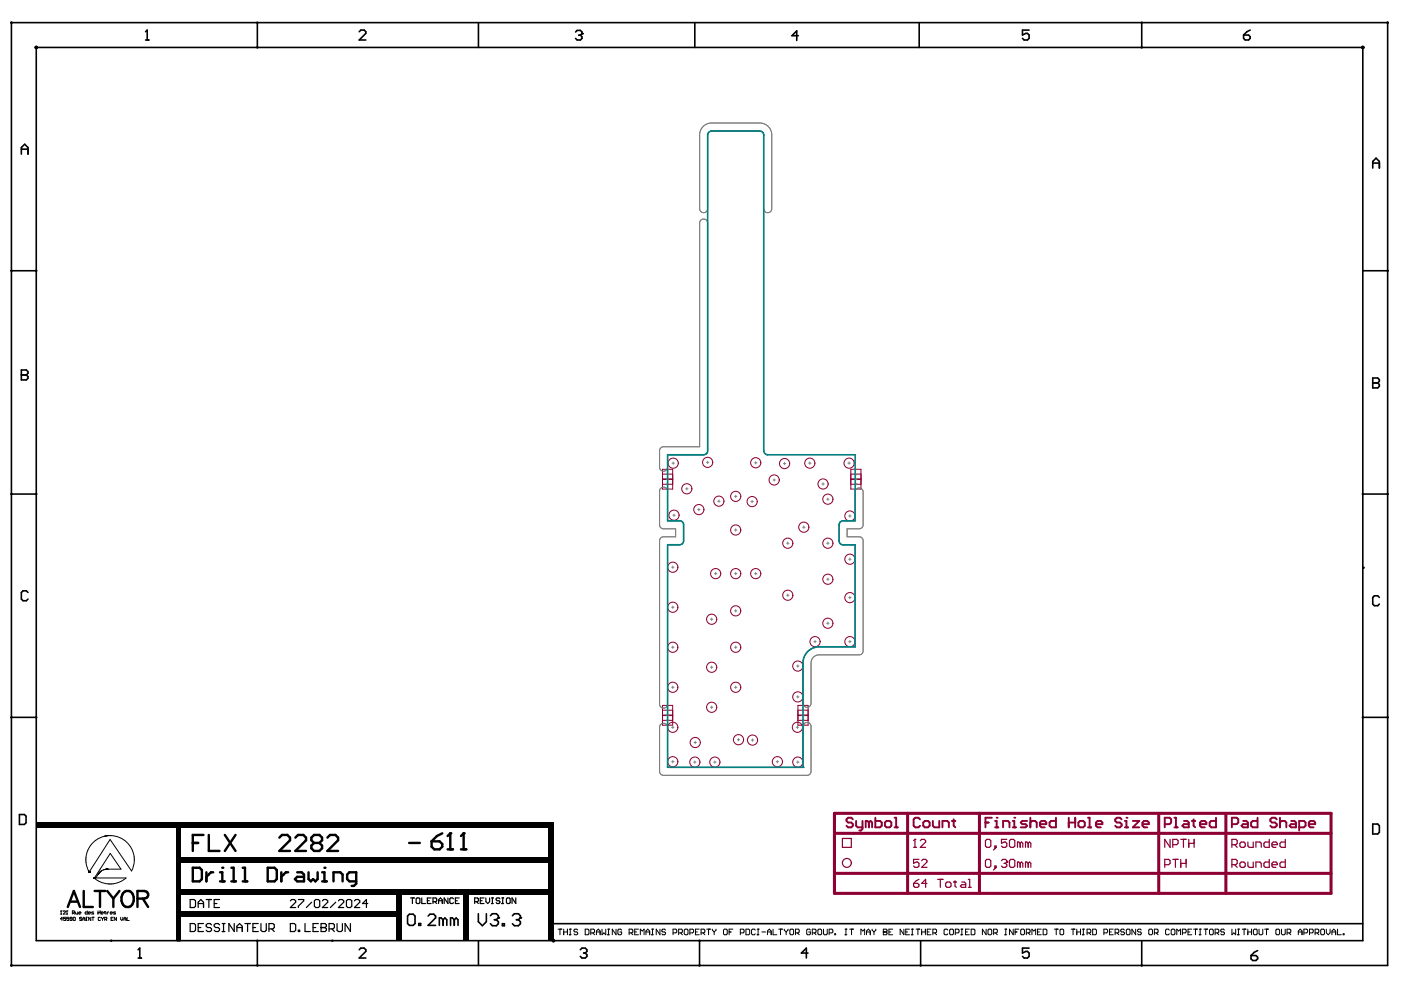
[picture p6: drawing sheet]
<svg xmlns="http://www.w3.org/2000/svg" width="297mm" height="210mm" viewBox="0 0 297 210" stroke-linecap="round" stroke-linejoin="round" font-family="sans-serif">
<path d="M148.9 27a2.51 2.51 0 0 1 2-.9h10.1a2.59 2.59 0 0 1 2.6 2.5v15.6a.85 .85 0 0 1-.8 .9 .85 .85 0 0 1-.9-.9v-15.6a.85 .85 0 0 0-.8-.8h-10.2a.85 .85 0 0 0-.9 .8v15.6a.85 .85 0 0 1-.8 .9 .85 .85 0 0 1-.9-.9v-15.8zM148.5 46.8a.86 .86 0 0 1 .9-.3 .86 .86 0 0 1 .6 .8v48.3a.81 .81 0 0 1-.8 .8h-7.7v2.7a.85 .85 0 0 1-.8 .8 .85 .85 0 0 1-.9-.8v-3.5a.81 .81 0 0 1 .9-.9h7.6v-47.6zM140 103.7a.86 .86 0 0 1 .9-.4 .86 .86 0 0 1 .6 .8v6.3h2.6a.81 .81 0 0 1 .8 .9v3.4a.81 .81 0 0 1-.8 .8h-2.6v33.8a.85 .85 0 0 1-.8 .8 .85 .85 0 0 1-.9-.8v-34.6a.81 .81 0 0 1 .9-.9h2.5v-1.7h-2.5a.81 .81 0 0 1-.9-.8v-7.3zM181.4 103.8a.86 .86 0 0 1 1-.3 .86 .86 0 0 1 .6 .8v7a.81 .81 0 0 1-.9 .8h-2.5v1.7h2.5a.81 .81 0 0 1 .9 .9v23.3a.81 .81 0 0 1-.9 .8h-8.4a1.7 1.7 0 0 0-1.7 1.7v8.6a.85 .85 0 0 1-.9 .9 .85 .85 0 0 1-.8-.9v-8.6a3.4 3.4 0 0 1 3.4-3.4h7.6v-21.6h-2.5a.85 .85 0 0 1-.9-.8v-3.4a.81 .81 0 0 1 .9-.9h2.5v-6.3zM140 153.7a.86 .86 0 0 1 .9-.3 .86 .86 0 0 1 .6 .8v8.5h28.8v-8.7a.85 .85 0 0 1 .8-.8 .85 .85 0 0 1 .9 .8v9.5a.81 .81 0 0 1-.9 .9h-30.4a.81 .81 0 0 1-.9-.9v-9.5z" fill="none" stroke="#808080" stroke-width=".21"/>
<g fill="none" stroke="#8d0034" stroke-width=".22">
<path d="M140.5 99.5h2.1v4.2h-2.1zM180.4 99.5h2.1v4.2h-2.1zM140.5 101.7h2.1M140.5 101.5h2.1M140.5 100.5h2.1M140.5 102.7h2.1M180.4 101.7h2.1M180.4 101.5h2.1M180.4 100.5h2.1M180.4 102.7h2.1M140.5 149.6h2.1v4.2h-2.1zM140.5 152.7h2.1"/>
<path d="M140.5 151.6h2.1M140.5 150.6h2.1M140.5 151.7h2.1M169.2 149.6h2.1v4.2h-2.1zM169.2 152.7h2.1M169.2 151.6h2.1M169.2 150.6h2.1M169.2 151.7h2.1"/>
</g>
<path d="M178.6 177.8h1.9v1.9h-1.9z" fill="none" stroke="#8d0034" stroke-width=".26"/>
<path d="M176.9 172.4h105.3v17h-105.3zM176.9 176.7h105.3M192.4 172.4v17M207.7 172.4v17M245.7 172.4v17M259.9 172.4v17M176.9 185.2h105.3" fill="none" stroke="#8d0034" stroke-width=".65"/>
<path d="M208.9 174.4h.7M210.3 173.4h-1.4v2M211 175.4h.7M211 174.1h.3v1.3" fill="none" stroke="#8d0034" stroke-width=".41"/>
<circle cx="211.3" cy="173.4" r=".2" fill="#8d0034"/>
<path d="M212.7 175.4v-1.3h1l.3 .3v1M214.7 174.1h.4v1.3M214.7 175.4h.7" fill="none" stroke="#8d0034" stroke-width=".41"/>
<circle cx="215.1" cy="173.4" r=".2" fill="#8d0034"/>
<g fill="none" stroke="#8d0034" stroke-width=".41">
<path d="M217.8 174.1h-1.1l-.3 .3 .3 .3h.7l.4 .4-.4 .3h-1M218.4 174.4l.4-.3h.7l.3 .3v1M218.4 173.4v2M220.5 174.7h1.3v-.3l-.3-.3h-.7l-.3 .3v.7l.3 .3h.7M223.9 173.4v2h-1l-.4-.3v-.7l.4-.3h1M226.6 173.4v2M226.6 174.4h1.4M228 173.4v2M228.6 174.4l.4-.3h.7l.3 .3v.7l-.3 .3h-.7l-.4-.3zM230.7 175.4h.7M230.7 173.4h.3v2M232.4 174.7h1.3v-.3l-.3-.3h-.7l-.3 .3v.7l.3 .3h.7"/>
<path d="M237.8 173.7l-.3-.3h-.7l-.3 .3v.4l.3 .3h.7l.3 .3v.4l-.3 .3h-.7l-.3-.3M238.5 175.4h.7M238.5 174.1h.3v1.3"/>
</g>
<circle cx="238.8" cy="173.4" r=".2" fill="#8d0034"/>
<g fill="none" stroke="#8d0034" stroke-width=".41">
<path d="M180.8 173.7l-.3-.3h-.7l-.3 .3v.4l.3 .3h.7l.3 .3v.4l-.3 .3h-.7l-.3-.3M181.5 174.1v1l.3 .3h1.1M182.9 174.1v1.7l-.4 .3h-.3M184.2 174.4l-.3-.3h-.4v1.3M184.2 174.4l.4-.3 .3 .3v1M184.2 174.4v1M185.6 173.4v2h1l.3-.3v-.7l-.3-.3h-1M187.6 174.4l.4-.3h.6l.4 .3v.7l-.4 .3h-.6l-.4-.3zM189.7 175.4h.6M189.7 173.4h.3v2M195.1 173.7l-.4-.3h-.7l-.3 .3v1.4l.3 .3h.7l.4-.3M195.7 174.4l.4-.3h.7l.3 .3v.7l-.3 .3h-.7l-.4-.3z"/>
<path d="M197.8 174.1v1l.3 .3h1v-1.3M199.8 175.4v-1.3h1l.4 .3v1M201.9 174.1h.6M202.2 173.7v1.4l.3 .3M240.2 174.1h1.3l-1.3 1.3h1.3M242.2 174.7h1.4v-.3l-.4-.3h-.6l-.4 .3v.7l.4 .3h.6M246.9 174.7h1.1l.3-.3v-.7l-.3-.3h-1.1v2M249 175.4h.7M249 173.4h.3v2M251 174.1h.7l.3 .3v1h-1l-.3-.3 .3-.4h1M252.7 174.1h.7M253.1 173.7v1.4l.3 .3"/>
<path d="M254.4 174.7h1.4v-.3l-.4-.3h-.6l-.4 .3v.7l.4 .3h.6M257.8 173.4v2h-1l-.3-.3v-.7l.3-.3h1M261.2 174.7h1l.3-.3v-.7l-.3-.3h-1v2M263.6 174.1h.6l.4 .3v1h-1l-.4-.3 .4-.4h1M266.6 173.4v2h-1l-.3-.3v-.7l.3-.3h1M270.7 173.7l-.3-.3h-.7l-.4 .3v.4l.4 .3h.7l.3 .3v.4l-.3 .3h-.7l-.4-.3M271.4 174.4l.3-.3h.7l.3 .3v1M271.4 173.4v2M273.8 174.1h.6l.4 .3v1h-1l-.4-.3 .4-.4h1M275.4 175.4h1.1l.3-.3v-.7l-.3-.3h-1.1v2M277.5 174.7h1.3v-.3l-.3-.3h-.7l-.3 .3v.7l.3 .3h.7"/>
</g>
<g fill="none" stroke="#8d0034" stroke-width=".26">
<path d="M193.7 179.7h.6M194 178h.1M194 178v1.7M194 178l-.3 .2M195.1 178.2l.3-.2h.6l.3 .2v.3l-1.2 1.2h1.2M208.9 178.2l.3-.2h.6l.3 .2v1.2l-.3 .3h-.6l-.3-.3zM210.9 179.4h.3v.3h-.3zM211.2 179.7l-.6 .5M213.5 178h-1.2v.8l.9-.3 .3 .3v.6l-.3 .3h-.6l-.3-.3M214 178.2l.3-.2h.6l.3 .2v1.2l-.3 .3h-.6l-.3-.3zM216.3 178.8l.3-.3 .3 .3v.9M216.3 178.8l-.3-.3h-.3v1.2"/>
<path d="M216.3 178.8v.9M218 178.8l-.3-.3h-.3v1.2M218 178.8v.9M218 178.8l.3-.3 .3 .3v.9M248.1 178v1.7l-1.2-1.7v1.7M248.6 179.1h.9l.3-.3v-.6l-.3-.2h-.9v1.7M250.3 178h1.2M250.9 178v1.7M252 178v1.7M252 178.8h1.2M253.2 178v1.7M261.2 179.1h.8l.3-.3v-.6l-.3-.2h-.8v1.7"/>
<path d="M261.7 179.1l.6 .6M262.9 178.8l.3-.3h.5l.3 .3v.6l-.3 .3h-.5l-.3-.3zM264.6 178.5v.9l.3 .3h.8v-1.2M266.3 179.7v-1.2h.8l.3 .3v.9M269.1 178v1.7h-.8l-.3-.3v-.6l.3-.3h.8M269.7 179.1h1.1v-.3l-.3-.3h-.5l-.3 .3v.6l.3 .3h.5M272.5 178v1.7h-.8l-.3-.3v-.6l.3-.3h.8M193.7 187.3h.9l.2 .3v.3l-.2 .2h-.6l-.3-.2zM194.8 182.2h-1.1v.9l.6-.3h.3l.2 .3v.5l-.2 .3h-.6l-.3-.3M194.8 186.4l-.5 .3-.6 .6M195.4 182.5l.3-.3h.6l.2 .3v.3l-1.1 1.1h1.1M196.5 187.3h-1.1l.9-.9v1.7"/>
<path d="M198.8 186.4h1.1M199.4 186.4v1.7M200.5 187.3l.3-.3h.5l.3 .3v.6l-.3 .2h-.5l-.3-.2zM202.2 187h.6M202.5 186.7v1.2l.3 .2M203.9 187h.6l.2 .3v.8h-.8l-.3-.2 .3-.3h.8M205.3 188.1h.6M205.3 186.4h.3v1.7M208.9 182.5l.3-.3h.6l.3 .3v1.1l-.3 .3h-.6l-.3-.3zM210.9 183.6h.3v.3h-.3zM211.2 183.9l-.6 .6M212.3 182.5l.3-.3h.6l.3 .3v.3"/>
<path d="M212.9 183.1h.3M213.2 183.1l.3 .2v.3l-.3 .3h-.6l-.3-.3M213.5 182.8h.1M213.5 182.8l-.3 .3M214 182.5l.3-.3h.6l.3 .3v1.1l-.3 .3h-.6l-.3-.3zM216.3 183.1l-.3-.3h-.3v1.1M216.3 183.1v.8M216.3 183.1l.3-.3 .3 .3v.8M218 183.1l-.3-.3h-.3v1.1M218 183.1v.8M218 183.1l.3-.3 .3 .3v.8M246.9 183.3h.9l.3-.2v-.6l-.3-.3h-.9v1.7"/>
<path d="M248.6 182.2h1.2M249.2 182.2v1.7M250.3 183.1h1.2M250.3 182.2v1.7M251.5 182.2v1.7M261.2 183.3h.8l.3-.2v-.6l-.3-.3h-.8v1.7M261.7 183.3l.6 .6M262.9 183.1l.3-.3h.5l.3 .3v.5l-.3 .3h-.5l-.3-.3zM264.6 182.8v.8l.3 .3h.8v-1.1M266.3 183.9v-1.1h.8l.3 .3v.8M269.1 182.2v1.7h-.8l-.3-.3v-.5l.3-.3h.8M269.7 183.3h1.1v-.2l-.3-.3h-.5l-.3 .3v.5l.3 .3h.5"/>
<path d="M272.5 182.2v1.7h-.8l-.3-.3v-.5l.3-.3h.8"/>
<circle cx="179.6" cy="183" r=".94"/>
</g>
<g fill="none" stroke="#8d0034" stroke-width=".22">
<circle cx="142.7" cy="98.2" r="1.08"/>
<circle cx="150" cy="98" r="1.08"/>
<circle cx="160.2" cy="98.1" r="1.08"/>
<circle cx="166.3" cy="98.3" r="1.08"/>
<circle cx="171.7" cy="98.2" r="1.08"/>
<circle cx="180" cy="98.2" r="1.08"/>
<circle cx="142.9" cy="109.2" r="1.08"/>
<circle cx="145.6" cy="103.6" r="1.08"/>
<circle cx="148.2" cy="108" r="1.08"/>
<circle cx="152.4" cy="106.3" r="1.08"/>
<circle cx="156" cy="112.4" r="1.08"/>
<circle cx="156" cy="105.2" r="1.08"/>
<circle cx="159.5" cy="106.3" r="1.08"/>
<circle cx="164.1" cy="101.8" r="1.08"/>
<circle cx="167" cy="115.2" r="1.08"/>
<circle cx="170.4" cy="111.8" r="1.08"/>
<circle cx="174.5" cy="102.6" r="1.08"/>
<circle cx="175.5" cy="115.2" r="1.08"/>
<circle cx="175.5" cy="105.8" r="1.08"/>
<circle cx="180.2" cy="109.4" r="1.08"/>
<circle cx="180.2" cy="118.6" r="1.08"/>
<circle cx="142.6" cy="128.7" r="1.08"/>
<circle cx="142.6" cy="120.3" r="1.08"/>
<circle cx="142.6" cy="137.2" r="1.08"/>
<circle cx="150.9" cy="131.3" r="1.08"/>
<circle cx="151.7" cy="121.6" r="1.08"/>
<circle cx="156" cy="129.5" r="1.08"/>
<circle cx="156" cy="137.2" r="1.08"/>
<circle cx="156" cy="121.6" r="1.08"/>
<circle cx="160.2" cy="121.6" r="1.08"/>
<circle cx="167" cy="126.2" r="1.08"/>
<circle cx="172.8" cy="136" r="1.08"/>
<circle cx="175.5" cy="132.1" r="1.08"/>
<circle cx="175.5" cy="122.8" r="1.08"/>
<circle cx="180.2" cy="126.7" r="1.08"/>
<circle cx="180.2" cy="136" r="1.08"/>
<circle cx="142.6" cy="154.2" r="1.08"/>
<circle cx="142.6" cy="145.7" r="1.08"/>
<circle cx="147.4" cy="157.4" r="1.08"/>
<circle cx="150.9" cy="141.5" r="1.08"/>
<circle cx="150.9" cy="150" r="1.08"/>
<circle cx="156" cy="145.7" r="1.08"/>
<circle cx="156.6" cy="156.8" r="1.08"/>
<circle cx="159.6" cy="156.9" r="1.08"/>
<circle cx="169.1" cy="154.2" r="1.08"/>
<circle cx="169.2" cy="147.8" r="1.08"/>
<circle cx="169.2" cy="141.2" r="1.08"/>
<circle cx="142.6" cy="161.5" r="1.08"/>
<circle cx="147.3" cy="161.6" r="1.08"/>
<circle cx="151.6" cy="161.6" r="1.08"/>
<circle cx="164.8" cy="161.5" r="1.08"/>
<circle cx="169.2" cy="161.6" r="1.08"/>
</g>
<path d="M148.9 27a2.51 2.51 0 0 1 2-.9h10.1a2.59 2.59 0 0 1 2.6 2.5v15.6a.85 .85 0 0 1-.8 .9 .85 .85 0 0 1-.9-.9v-15.6a.85 .85 0 0 0-.8-.8h-10.2a.85 .85 0 0 0-.9 .8v15.6a.85 .85 0 0 1-.8 .9 .85 .85 0 0 1-.9-.9v-15.8zM148.5 46.8a.86 .86 0 0 1 .9-.3 .86 .86 0 0 1 .6 .8v48.3a.81 .81 0 0 1-.8 .8h-7.7v2.7a.85 .85 0 0 1-.8 .8 .85 .85 0 0 1-.9-.8v-3.5a.81 .81 0 0 1 .9-.9h7.6v-47.6zM140 103.7a.86 .86 0 0 1 .9-.4 .86 .86 0 0 1 .6 .8v6.3h2.6a.81 .81 0 0 1 .8 .9v3.4a.81 .81 0 0 1-.8 .8h-2.6v33.8a.85 .85 0 0 1-.8 .8 .85 .85 0 0 1-.9-.8v-34.6a.81 .81 0 0 1 .9-.9h2.5v-1.7h-2.5a.81 .81 0 0 1-.9-.8v-7.3zM181.4 103.8a.86 .86 0 0 1 1-.3 .86 .86 0 0 1 .6 .8v7a.81 .81 0 0 1-.9 .8h-2.5v1.7h2.5a.81 .81 0 0 1 .9 .9v23.3a.81 .81 0 0 1-.9 .8h-8.4a1.7 1.7 0 0 0-1.7 1.7v8.6a.85 .85 0 0 1-.9 .9 .85 .85 0 0 1-.8-.9v-8.6a3.4 3.4 0 0 1 3.4-3.4h7.6v-21.6h-2.5a.85 .85 0 0 1-.9-.8v-3.4a.81 .81 0 0 1 .9-.9h2.5v-6.3zM140 153.7a.86 .86 0 0 1 .9-.3 .86 .86 0 0 1 .6 .8v8.5h28.8v-8.7a.85 .85 0 0 1 .8-.8 .85 .85 0 0 1 .9 .8v9.5a.81 .81 0 0 1-.9 .9h-30.4a.81 .81 0 0 1-.9-.9v-9.5z" fill="none" stroke="#808080" stroke-width=".21"/>
<g fill="none" stroke="#808080" stroke-width=".22">
<path d="M142.5 98.2h.5M142.7 97.9v.6M149.8 98h.5M150 97.8v.5M160 98.1h.5M160.2 97.9v.5M166.1 98.3h.5M166.3 98v.5M171.4 98.2h.6M171.7 97.9v.6M179.8 98.2h.5M180 97.9v.6"/>
<path d="M141.3 102.6h.5M141.3 101.6h.5M141.3 100.6h.5M141.5 100.4v.4M141.5 101.4v.4M141.5 102.4v.4M142.6 109.2h.6M142.9 109v.5M145.4 103.6h.5M145.6 103.4v.5M147.9 108h.5M148.2 107.8v.5"/>
<path d="M152.2 106.3h.5M152.4 106v.5M155.7 105.2h.5M155.7 112.4h.5M156 112.1v.5M156 105v.5M159.2 106.3h.5M159.5 106.1v.5M163.9 101.8h.5M164.1 101.5v.5M166.8 115.2h.5M167 114.9v.5"/>
<path d="M170.2 111.8h.5M170.4 111.5v.5M174.2 102.6h.6M174.5 102.4v.5M175.3 115.2h.5M175.3 105.8h.5M175.5 105.6v.5M175.5 114.9v.5M179.9 109.4h.5M179.9 118.6h.5M180.2 109.1v.6M180.2 118.3v.5"/>
<path d="M181.3 102.6h.4M181.3 101.6h.4M181.3 100.6h.4M181.5 100.4v.4M181.5 101.4v.4M181.5 102.4v.4M142.4 137.2h.5M142.4 120.3h.5M142.4 128.7h.5M142.6 120v.5M142.6 128.5v.5M142.6 137v.5"/>
<path d="M150.6 131.3h.5M150.9 131v.5M151.5 121.6h.5M151.7 121.4v.5M155.7 121.6h.5M155.7 137.2h.5M155.7 129.5h.5M156 129.3v.5M156 121.4v.5M156 137v.5M160 121.6h.5M160.2 121.4v.5"/>
<path d="M166.8 126.2h.5M167 125.9v.6M172.5 136h.6M172.8 135.8v.5M175.3 132.1h.5M175.3 122.8h.5M175.5 122.6v.5M175.5 131.9v.5M179.9 136h.5M179.9 126.7h.5M180.2 126.5v.5M180.2 135.8v.5"/>
<path d="M141.3 152.7h.5M141.3 150.6h.5M141.3 151.7h.5M141.5 150.4v.5M141.5 151.4v.5M141.5 152.5v.4M142.4 145.7h.5M142.4 154.2h.5M142.6 145.5v.5M142.6 153.9v.6M147.1 157.4h.6M147.4 157.2v.5"/>
<path d="M150.6 141.5h.5M150.6 150h.5M150.9 141.2v.5M150.9 149.7v.5M155.7 145.7h.5M156 145.5v.5M156.3 156.8h.5M156.6 156.6v.5M159.3 156.9h.5M159.6 156.7v.5M168.8 154.2h.5M168.9 147.8h.5"/>
<path d="M168.9 141.2h.5M169.1 153.9v.6M169.2 141v.5M169.2 147.5v.5M170 152.7h.5M170 150.6h.5M170 151.7h.5M170.3 150.4v.5M170.3 151.4v.5M170.3 152.5v.4M142.4 161.5h.5M142.6 161.2v.6"/>
<path d="M147.1 161.6h.5M147.3 161.3v.5M151.3 161.6h.5M151.6 161.3v.5M164.6 161.5h.5M164.8 161.2v.6M168.9 161.6h.5M169.2 161.3v.5"/>
</g>
<g fill="none" stroke="#000" stroke-width=".34">
<path d="M2.4 4.8h291.8v199.9h-291.8zM7.7 10.1h281.2v189.3h-281.2zM30.9 8.5h.7M30.9 6.7l.3-.3v2.1M54.6 4.8v5.3M76.2 6.7l.3-.3h.7l.4 .3v.4l-1.4 1.4h1.4M101.4 4.8v5.3M122 6.8l.4-.4h.7l.3 .4v.3l-.3 .4M122.7 7.5h.4M123.1 7.5l.3 .3v.3l-.3 .4h-.7l-.4-.4M147.3 4.8v5.3M169.3 7.6h-1.4l1-1v2"/>
<path d="M194.9 4.8v5.3M218.2 6.4h-1.4v1l.7-.3h.3l.4 .3v.7l-.4 .4h-.7l-.3-.4M242.1 4.8v5.3M263.7 7.4h1l.4 .4v.3l-.4 .4h-.7l-.3-.4zM265.1 6.4l-.7 .3-.7 .7M4.5 32.7v-1.4l.7-.7 .7 .7v1.4M4.5 31.6h1.4M291 35.6v-1.4l.8-.7 .7 .7v1.4M291 34.6h1.5M2.4 57.4h5.3M288.9 57.4h5.3M4.5 78.4h1.1l.3 .4v.3l-.3 .4 .3 .4v.3l-.3 .4h-1.1z"/>
<path d="M4.5 79.5h1.1M291 80.1h1.1l.4 .4v.3l-.4 .4 .4 .3v.4l-.4 .3h-1.1zM291 81.2h1.1M2.4 104.8h5.3M288.9 104.8h5.3M5.9 125.6l-.3-.3h-.7l-.4 .3v1.4l.4 .4h.7l.3-.4M292.5 126.7l-.4-.4h-.7l-.4 .4v1.4l.4 .3h.7l.4-.3M2.4 152.1h5.3M288.9 152.1h5.3M4.1 172.7h1.1l.3 .3v1.5l-.3 .3h-1.1zM37.6 175.1v24.3M38.1 175.1v24.3"/>
<path d="M291 174.7h1.1l.4 .4v1.4l-.4 .3h-1.1zM37.5 199.3v-24l.7 24M37.5 199.3h.7M54.6 199.4v5.3M86.4 194.2l.4-.4h.8l.4 .4v1.6l-.4 .4h-.8l-.4-.4zM88.8 195.8h.4v.4h-.4zM90.8 194.2l.4-.4h.8l.4 .4v.4l-1.6 1.6h1.6M93.9 195l-.4-.4h-.4v1.6M93.9 195v1.2M93.9 195l.4-.4 .4 .4v1.2M96.3 195l-.4-.4h-.4v1.6M96.3 195v1.2"/>
<path d="M96.3 195l.4-.4 .4 .4v1.2M101.4 193.7v1.7l.9 .9 .8-.9v-1.7M101.4 199.4v5.3M104 194.2l.4-.5h.8l.5 .5v.4l-.5 .4M104.8 195h.4M105.2 195l.5 .4v.5l-.5 .4h-.8l-.4-.4M106.5 195.9h.4v.4h-.4zM108.6 194.2l.5-.5h.8l.4 .5v.4l-.4 .4M109.5 195h.4M109.9 195l.4 .4v.5l-.4 .4h-.8l-.5-.4M116.9 195.8h172M148.3 199.4v5.3"/>
<path d="M195.2 199.4v5.3M242.1 199.4v5.3M29.3 203.1h.7M29.3 201.4l.3-.4v2.1M76.2 201.4l.3-.4h.7l.4 .4v.3l-1.4 1.4h1.4M123 201.4l.4-.4h.7l.3 .4v.3l-.3 .4M123.7 202.1h.4M124.1 202.1l.3 .3v.4l-.3 .3h-.7l-.4-.3M171.3 202.1h-1.4l1.1-1.1v2.1M218.2 201h-1.4v1.1l.7-.4h.3l.4 .4v.7l-.4 .3h-.7l-.3-.3M265.2 202.6h1.1l.3 .3v.4l-.3 .4h-.7l-.4-.4zM266.6 201.5l-.7 .4-.7 .7"/>
<circle cx="2.4" cy="4.8" r=".07"/>
<circle cx="7.7" cy="10.1" r=".2"/>
<circle cx="54.6" cy="4.8" r=".07"/>
<circle cx="54.6" cy="10.1" r=".07"/>
<circle cx="242.1" cy="4.8" r=".07"/>
<circle cx="242.1" cy="10.1" r=".07"/>
<circle cx="288.9" cy="10.1" r=".2"/>
<circle cx="294.2" cy="4.8" r=".07"/>
<circle cx="2.4" cy="57.4" r=".07"/>
<circle cx="7.7" cy="57.4" r=".07"/>
<circle cx="294.2" cy="57.4" r=".07"/>
<circle cx="2.4" cy="104.8" r=".07"/>
<circle cx="7.7" cy="104.8" r=".07"/>
<circle cx="288.9" cy="104.8" r=".07"/>
<circle cx="294.2" cy="104.8" r=".07"/>
<circle cx="289.1" cy="120.4" r=".07"/>
<circle cx="2.4" cy="152.1" r=".07"/>
<circle cx="7.7" cy="152.1" r=".07"/>
<circle cx="288.9" cy="152.1" r=".07"/>
<circle cx="294.2" cy="152.1" r=".07"/>
<circle cx="23.6" cy="199.4" r=".07"/>
<circle cx="37.5" cy="199.3" r=".01"/>
<circle cx="38.2" cy="199.3" r=".01"/>
<circle cx="54.6" cy="199.4" r=".07"/>
<circle cx="70.5" cy="199.4" r=".07"/>
<circle cx="117.3" cy="199.4" r=".2"/>
<circle cx="148.3" cy="199.4" r=".07"/>
<circle cx="2.4" cy="204.7" r=".07"/>
<circle cx="54.6" cy="204.7" r=".07"/>
<circle cx="148.3" cy="204.7" r=".07"/>
<circle cx="195.2" cy="204.7" r=".07"/>
<circle cx="242.1" cy="204.7" r=".07"/>
</g>
<g fill="none" stroke="#000" stroke-width=".21">
<path d="M22.2 177.3a5.1 5.1 0 0 0-3.4 7.4M22.2 177.3h.1M22.3 177.3h-.1M22.4 177.3h-.1M22.7 177.2l-.3 .1M22.7 177.2h.1M22.7 177.2h.1a5.1 5.1 0 0 1 5.1 7.5l-4.6-6.7-4.4 6.9M12.8 193.8h.3M13 193.1h.1M13 193.1l-.2 .1M13 193.1v.7M13.2 194.8h-.4l.3-.3v.7"/>
<path d="M13.4 193.2l.1-.1 .4 .1-.5 .6h.5M13.9 194.5h-.4v.3l.2-.1 .2 .1-.1 .4-.3-.2M14.1 193.8h.2M14.2 193.1h.1M14.2 193.1v.7M14.2 193.1l-.1 .1M14.6 194.5h-.4v.3l.2-.1 .2 .1-.1 .4-.3-.2M15.3 194.8l-.5-.1 .1-.2 .4 .1v.4l-.1 .2-.4-.2M15.3 193.6l.5-.1-.1-.4h-.4v.7M15.5 194.6l.1-.1 .4 .1-.1 .6-.4-.2zM15.6 193.6l.2 .2M16 193.4l.1 .4h.4v-.4"/>
<path d="M16.7 193.6h.5l-.2-.2-.3 .1 .1 .3h.2M17.3 194.6l-.1-.1-.3 .1 .1 .2 .3 .1-.1 .3-.3-.2M17.6 194.8h.4M17.6 195.2v-.5l.2-.2 .2 .2v.5M18.2 194.5h.3M18.2 195.2h.3M18.3 194.5v.7M18.5 193.1v.7h-.3l-.1-.3 .4-.1M18.7 193.6h.5l-.1-.2-.4 .1 .2 .3h.2M18.8 184.7h.1M18.8 184.7v.1M18.8 184.7l.1 .1"/>
<path d="M18.8 184.8h.1M18.9 184.8h.1M18.9 184.8v.1M18.9 184.9h.1M19.2 194.5v.7l-.4-.7v.7M19.5 194.5h.4M19.7 194.5v.7M19.9 193.4l-.5 .1 .5 .2-.5 .1M20 186.2h.1M20.8 193.1v.7M20.8 193.5h.4M20.8 185.4l-.5 .8h6.4a5.1 5.1 0 0 1-6.7 0"/>
<path d="M20.8 185.3h.1M20.9 185.2l-.1 .1M20.9 185.2h.1M21 185.1l-.1 .1M21 185.1h.1M21.1 185l-.1 .1M21.1 185h.1M21.2 184.9l-.1 .1M21.2 184.9h.1M21.2 193.1v.7M21.3 194.6l-.1-.1-.4 .1v.4l.1 .2 .4-.2M21.4 184.7l-.2 .2"/>
<path d="M21.5 193.6h.4l-.1-.2-.3 .1v.2l.3 .1M21.5 184.7h-.1M21.5 194.5l.2 .3M21.7 194.8v.4M22 194.5l-.3 .3M22.1 184.4l-.6 .3M22.1 193.4h.3M22.2 184.4h-.1M22.2 194.9h.3l.1-.3-.4-.1v.7M22.2 184.4h.1M22.2 184.3v.1M22.2 193.2l.2 .6"/>
<path d="M22.3 184.3h-.1M22.3 184.3h.1M22.4 184.3h-.1M22.4 184.3h.1M22.4 194.9l.2 .3M22.5 184.3h-.1M22.5 184.3h.1M22.6 184.3h-.1M22.6 184.3h.1M22.7 184.3h-.1M22.7 184.3h.1M22.7 193.4v.4"/>
<path d="M22.8 184.3h.1M22.8 184.3h-.1M22.9 184.3h-.1M22.9 184.3h.1M22.9 184.3h2.7l-2.2-3.4-3.4 5.3M22.9 184.3h-.3M23 193.4l-.3 .2M23.4 193.6h.4l-.1-.2-.3 .1 .1 .3h.2M23.6 194.8h.2M24 194.5h-.4v.7h.4M24.5 193.4l-.4 .1 .4 .2-.4 .1M24.7 194.5v.7l-.5-.7v.7"/>
<path d="M25.6 194.5v.4l.2 .3 .2-.3v-.4M26.3 194.8h.4M26.3 195.2v-.5l.2-.2 .2 .2v.5M26.9 194.5v.7h.5M118.3 197h.8M118.7 197v1.2M119.5 197v1.2M119.5 197.6h.8M120.3 197v1.2M120.7 197h.4M120.7 198.2h.4M120.9 197v1.2"/>
<path d="M122.5 197.2l-.2-.2h-.4l-.2 .2 .2 .4h.4l.2 .2-.2 .4h-.4l-.2-.2M124.1 197h.6l.2 .2v.8l-.2 .2h-.6zM125.3 197.8h.6l.2-.2v-.4l-.2-.2h-.6v1.2M125.7 197.8l.4 .4M126.4 197.6h.8M126.4 198.2v-.8l.4-.4 .4 .4v.8M127.6 197v1.2l.4-.4 .4 .4v-1.2M128.8 197h.4M128.8 198.2h.4M129 197v1.2M130.6 197v1.2l-.8-1.2v1.2M131.8 197.2l-.2-.2h-.4l-.2 .2v.8l.2 .2h.4l.2-.2v-.4h-.4"/>
<path d="M133.4 197.8h.6l.2-.2v-.4l-.2-.2h-.6v1.2M133.8 197.8l.4 .4M134.6 197.6h.4M135.4 197h-.8v1.2h.8M135.8 198.2v-1.2l.4 .4 .4-.4v1.2M137 197.6h.7M137 198.2v-.8l.3-.4 .4 .4v.8M138.1 197h.4M138.1 198.2h.4M138.3 197v1.2M139.9 197v1.2l-.8-1.2v1.2M141.1 197.2l-.2-.2h-.4l-.2 .2 .2 .4h.4l.2 .2-.2 .4h-.4l-.2-.2"/>
<path d="M142.7 197.8h.6l.2-.2v-.4l-.2-.2h-.6v1.2M143.9 197.8h.6l.2-.2v-.4l-.2-.2h-.6v1.2M144.3 197.8l.4 .4M145.1 197.2l.2-.2h.4l.2 .2v.8l-.2 .2h-.4l-.2-.2zM146.3 197.8h.6l.2-.2v-.4l-.2-.2h-.6v1.2M147.5 197.6h.3M148.2 197h-.7v1.2h.7M148.6 197.8h.6l.2-.2v-.4l-.2-.2h-.6v1.2M149 197.8l.4 .4M149.8 197h.8M150.2 197v1.2M151 197v.2l.4 .4"/>
<path d="M151.4 197.6v.6M151.8 197v.2l-.4 .4M153.4 197.2l.2-.2h.4l.2 .2v.8l-.2 .2h-.4l-.2-.2zM154.6 197.6h.4M155.4 197h-.8v1.2M157 197.8h.6l.2-.2v-.4l-.2-.2h-.6v1.2M158.2 197h.5l.2 .2v.8l-.2 .2h-.5zM160.1 197.2l-.2-.2h-.4l-.2 .2v.8l.2 .2h.4l.2-.2M160.5 197h.4M160.5 198.2h.4M160.7 197v1.2M161.5 197.6h.8"/>
<path d="M162.7 197.6h.8M162.7 198.2v-.8l.4-.4 .4 .4v.8M163.9 197v1.2h.8M165.1 197h.8M165.5 197v1.2M166.3 197v.2l.4 .4M166.7 197.6v.6M167.1 197v.2l-.4 .4M167.5 197.2l.2-.2h.4l.2 .2v.8l-.2 .2h-.4l-.2-.2zM168.7 197.8h.6l.1-.2v-.4l-.1-.2h-.6v1.2M169.1 197.8l.3 .4M171.8 197.2l-.2-.2h-.4l-.2 .2v.8l.2 .2h.4l.2-.2v-.4h-.4"/>
<path d="M172.2 197.8h.6l.2-.2v-.4l-.2-.2h-.6v1.2M172.6 197.8l.4 .4M173.4 197.2l.2-.2h.4l.2 .2v.8l-.2 .2h-.4l-.2-.2zM174.6 197v1l.2 .2h.4l.2-.2v-1M175.8 197.8h.6l.2-.2v-.4l-.2-.2h-.6v1.2M177 198h.2v.2h-.2zM179.2 197h.4M179.2 198.2h.4M179.4 197v1.2M180.1 197h.8M180.5 197v1.2M182.5 198.2v-1.2l.4 .4 .4-.4v1.2"/>
<path d="M183.7 197.6h.8M183.7 198.2v-.8l.4-.4 .4 .4v.8M184.9 197v.2l.4 .4M185.3 197.6v.6M185.7 197v.2l-.4 .4M187.3 197.6h.1M187.3 197h.6l.2 .2-.2 .4 .2 .4-.2 .2h-.6zM187.3 197.6h.6M188.5 197.6h.4M189.3 197h-.8v1.2h.8M191.6 197v1.2l-.8-1.2v1.2M192 197.6h.4"/>
<path d="M192.8 197h-.8v1.2h.8M193.2 197h.4M193.2 198.2h.4M193.4 197v1.2M194.2 197h.8M194.6 197v1.2M195.4 197.6h.8M195.4 197v1.2M196.2 197v1.2M196.6 197.6h.4M197.4 197h-.8v1.2h.8M197.8 197.8h.6l.2-.2v-.4l-.2-.2h-.6v1.2"/>
<path d="M198.2 197.8l.4 .4M201 197.2l-.2-.2h-.4l-.2 .2v.8l.2 .2h.4l.2-.2M201.4 197.2l.1-.2h.4l.2 .2v.8l-.2 .2h-.4l-.1-.2zM202.5 197.8h.6l.2-.2v-.4l-.2-.2h-.6v1.2M203.7 197h.4M203.7 198.2h.4M203.9 197v1.2M204.7 197.6h.4M205.5 197h-.8v1.2h.8M205.9 197h.6l.2 .2v.8l-.2 .2h-.6zM209.1 197v1.2l-.8-1.2v1.2M209.5 197.2l.2-.2h.4l.2 .2v.8l-.2 .2h-.4l-.2-.2z"/>
<path d="M210.7 197.8h.6l.2-.2v-.4l-.2-.2h-.6v1.2M211.1 197.8l.4 .4M213 197h.4M213 198.2h.4M213.2 197v1.2M214.8 197v1.2l-.8-1.2v1.2M215.2 197.6h.4M216 197h-.8v1.2M216.4 197.2l.2-.2h.4l.2 .2v.8l-.2 .2h-.4l-.2-.2zM217.6 197.8h.6l.2-.2v-.4l-.2-.2h-.6v1.2M218 197.8l.4 .4M218.8 198.2v-1.2l.4 .4 .4-.4v1.2"/>
<path d="M220 197.6h.4M220.8 197h-.8v1.2h.8M221.2 197h.6l.2 .2v.8l-.2 .2h-.6zM223.5 197h.8M223.9 197v1.2M224.7 197.2l.2-.2h.4l.2 .2v.8l-.2 .2h-.4l-.2-.2zM227.1 197h.8M227.5 197v1.2M228.3 197.6h.8M228.3 197v1.2M229.1 197v1.2M229.5 197h.4"/>
<path d="M229.5 198.2h.4M229.7 197v1.2M230.5 197.8h.6l.2-.2v-.4l-.2-.2h-.6v1.2M230.9 197.8l.4 .4M231.7 197h.6l.2 .2v.8l-.2 .2h-.6zM234 197.8h.6l.2-.2v-.4l-.2-.2h-.6v1.2M235.2 197.6h.4M236 197h-.8v1.2h.8M236.4 197.8h.6l.2-.2v-.4l-.2-.2h-.6v1.2M236.8 197.8l.4 .4M238.4 197.2l-.2-.2h-.4l-.2 .2 .2 .4h.4l.2 .2v.2l-.2 .2h-.4l-.2-.2M238.8 197.2l.2-.2h.4l.2 .2v.8l-.2 .2h-.4l-.2-.2z"/>
<path d="M240.8 197v1.2l-.8-1.2v1.2M242 197.2l-.2-.2h-.4l-.2 .2 .2 .4h.4l.2 .2-.2 .4h-.4l-.2-.2M243.6 197.2l.2-.2h.4l.1 .2v.8l-.1 .2h-.4l-.2-.2zM244.7 197.8h.6l.2-.2v-.4l-.2-.2h-.6v1.2M245.1 197.8l.4 .4M247.9 197.2l-.2-.2h-.4l-.2 .2v.8l.2 .2h.4l.2-.2M248.3 197.2l.2-.2h.4l.2 .2v.8l-.2 .2h-.4l-.2-.2zM249.5 198.2v-1.2l.4 .4 .4-.4v1.2M250.7 197.8h.6l.2-.2v-.4l-.2-.2h-.6v1.2M251.9 197.6h.4M252.7 197h-.8v1.2h.8M253.1 197h.8"/>
<path d="M253.5 197v1.2M254.3 197h.4M254.3 198.2h.4M254.5 197v1.2M255.2 197h.8M255.6 197v1.2M256.4 197.2l.2-.2h.4l.2 .2v.8l-.2 .2h-.4l-.2-.2zM257.6 197.8h.6l.2-.2v-.4l-.2-.2h-.6v1.2M258 197.8l.4 .4M259.6 197.2l-.2-.2h-.4l-.2 .2 .2 .4h.4l.2 .2-.2 .4h-.4l-.2-.2M261.2 197v1.2l.4-.4 .4 .4v-1.2M262.4 197h.4"/>
<path d="M262.4 198.2h.4M262.6 197v1.2M263.4 197h.8M263.8 197v1.2M264.6 197.6h.8M264.6 197v1.2M265.4 197v1.2M265.8 197.2l.1-.2h.4l.2 .2v.8l-.2 .2h-.4l-.1-.2zM266.9 197v1l.2 .2h.4l.2-.2v-1M268.1 197h.8M268.5 197v1.2M270.5 197.2l.2-.2h.4l.2 .2v.8l-.2 .2h-.4l-.2-.2z"/>
<path d="M271.7 197v1l.2 .2h.4l.2-.2v-1M272.9 197.8h.6l.2-.2v-.4l-.2-.2h-.6v1.2M273.3 197.8l.4 .4M275.3 197.6h.8M275.3 198.2v-.8l.4-.4 .4 .4v.8M276.5 197.8h.5l.2-.2v-.4l-.2-.2h-.5v1.2M277.6 197.8h.6l.2-.2v-.4l-.2-.2h-.6v1.2M278.8 197.8h.6l.2-.2v-.4l-.2-.2h-.6v1.2M279.2 197.8l.4 .4M280 197.2l.2-.2h.4l.2 .2v.8l-.2 .2h-.4l-.2-.2zM281.2 197v.8l.4 .4 .4-.4v-.8M282.4 197.6h.8"/>
<path d="M282.4 198.2v-.8l.4-.4 .4 .4v.8M283.6 197v1.2h.8M284.8 198h.2v.2h-.2z"/>
</g>
<g fill="#000">
<path d="M7.6 174.3h109.7v1.1h-109.7z" fill-rule="evenodd"/>
<path d="M37.5 174.8h.7v24.7h-.7z" fill-rule="evenodd"/>
<path d="M84 188.9h1.1v10.5h-1.1z" fill-rule="evenodd"/>
<path d="M37.8 193.3h46.9v1.1h-46.9z" fill-rule="evenodd"/>
<path d="M98.3 188.9h1.1v10.5h-1.1z" fill-rule="evenodd"/>
<path d="M116.3 174.8h1.1v24.7h-1.1z" fill-rule="evenodd"/>
<path d="M37.8 181.8h78.9v1.1h-78.9z" fill-rule="evenodd"/>
<path d="M37.8 188.6h79.2v1h-79.2z" fill-rule="evenodd"/>
</g>
<g fill="#000">
<circle cx="123.4" cy="7.1" r=".17"/>
<circle cx="95.5" cy="176.7" r=".26"/>
<circle cx="98.3" cy="176.7" r=".26"/>
<circle cx="47.1" cy="184" r=".26"/>
<circle cx="68.8" cy="184" r=".26"/>
<circle cx="105.7" cy="194.6" r=".17"/>
<circle cx="110.3" cy="194.6" r=".17"/>
</g>
<g fill="none" stroke="#000" stroke-width=".26">
<path d="M40.3 190.7h.9l.3 .3v1.1l-.3 .3h-.9zM40.3 195.8h.9l.3 .3v1.1l-.3 .3h-.9zM42 191.6h1.2M42 192.4v-1.1l.6-.6 .6 .6v1.1M42 196.7h.6M43.2 195.8h-1.2v1.7h1.2M43.7 190.7h1.1M44.3 190.7v1.7M44.8 196.1l-.2-.3h-.6l-.3 .3v.3l.3 .3h.6l.2 .2v.3l-.2 .3h-.6l-.3-.3M45.4 191.6h.6M46.5 190.7h-1.1v1.7h1.1M46.5 196.1l-.2-.3h-.6l-.3 .3v.3l.3 .3h.6l.2 .2v.3l-.2 .3h-.6l-.3-.3"/>
<path d="M47.1 197.5h.6M47.1 195.8h.6M47.4 195.8v1.7M49.7 195.8v1.7l-1.2-1.7v1.7M50.2 196.7h1.2M50.2 197.5v-1.1l.6-.6 .6 .6v1.1M51.9 195.8h1.2M52.5 195.8v1.7M53.6 196.7h.6M54.8 195.8h-1.2v1.7h1.2M55.3 195.8v1.4l.3 .3h.6l.3-.3v-1.4M57 196.9h.9l.3-.2v-.6l-.3-.3h-.9v1.7"/>
<path d="M57.6 196.9l.6 .6M61.6 191l.2-.3h.6l.3 .3v.3l-1.1 1.1h1.1M61.6 195.8h.8l.3 .3v1.1l-.3 .3h-.8zM63.3 190.7h1.1v.3l-1.1 1.1v.3M63.3 197.2h.2v.3h-.2zM64.7 195.8v1.7h1.1M66.1 191.3l-1.1 1.1M66.4 196.7h.5M66.7 191l.2-.3h.6l.3 .3v1.1l-.3 .3h-.6l-.2-.3zM67.5 195.8h-1.1v1.7h1.1M68.1 196.7h.1M68.1 195.8h.8l.3 .3v.3l-.3 .3 .3 .2v.3l-.3 .3h-.8z"/>
<path d="M68.1 196.7h.8M68.4 191l.2-.3h.6l.3 .3v.3l-1.1 1.1h1.1M69.8 196.9h.8l.3-.2v-.6l-.3-.3h-.8v1.7M70.3 196.9l.6 .6M71.2 191.3l-1.1 1.1M71.5 195.8v1.4l.2 .3h.6l.3-.3v-1.4M71.7 191l.3-.3h.6l.3 .3v.3l-1.2 1.1h1.2M73.4 191l.3-.3h.6l.3 .3v1.1l-.3 .3h-.6l-.3-.3zM74.3 195.8v1.7l-1.1-1.7v1.7M75.1 191l.3-.3h.6l.3 .3v.3l-1.2 1.1h1.2M78 191.6h-1.2l.9-.9v1.7M87 190.4h.8"/>
<path d="M87.4 190.4v1.2M88.4 190.4h.4l.2 .2v.8l-.2 .2h-.4l-.2-.2v-.8zM89.4 190.4v1.2h.8M90.6 191h.4M91.4 190.4h-.8v1.2h.8M91.8 191.2h.6l.2-.2v-.4l-.2-.2h-.6v1.2M92.2 191.2l.4 .4M93 191h.8M93 191.6v-.8l.4-.4 .4 .4v.8M95 190.4v1.2l-.8-1.2v1.2M96.2 190.6l-.2-.2h-.4l-.2 .2v.8l.2 .2h.4l.2-.2M96.6 191h.4"/>
<path d="M97.3 190.4h-.7v1.2h.7M100.6 191.2h.6l.2-.2v-.4l-.2-.2h-.6v1.2M101 191.2l.4 .4M101.8 191h.4M102.6 190.4h-.8v1.2h.8M103 190.4v.8l.4 .4 .4-.4v-.8M104.2 190.4h.4M104.2 191.6h.4M104.4 190.4v1.2M106 190.6l-.2-.2h-.4l-.2 .2 .2 .4h.4l.2 .2-.2 .4h-.4l-.2-.2M106.4 190.4h.4M106.4 191.6h.4"/>
<path d="M106.6 190.4v1.2M107.6 190.4h.4l.2 .2v.8l-.2 .2h-.4l-.2-.2v-.8zM109.4 190.4v1.2l-.8-1.2v1.2"/>
</g>
<g fill="none" stroke="#000" stroke-width=".51">
<path d="M40.9 178.7h1.1M43.1 177h-2.2v3.4M44.3 177v3.4h2.2M47.7 177l2.2 3.4M49.9 177l-2.2 3.4M59.2 177.6l.6-.6h1.1l.6 .6v.6l-2.3 2.2h2.3M62.6 177.6l.6-.6h1.1l.6 .6v.6l-2.3 2.2h2.3M66.6 178.7h1.1M66.6 178.7l-.6 .6v.6l.6 .5h1.1l.6-.5v-.6l-.6-.6M66.6 178.7l-.6-.5v-.6l.6-.6h1.1l.6 .6v.6l-.6 .5M69.4 177.6l.6-.6h1.1l.6 .6v.6l-2.3 2.2h2.3M86.7 178.7h2.3"/>
<path d="M91.5 178.4h1.7l.6 .6v.5l-.6 .6h-1.1l-.6-.6zM93.8 176.7l-1.2 .6-1.1 1.1M94.9 177.3l.6-.6v3.4M97.7 177.3l.6-.6v3.4M14.4 192.3l1.3-3.4 1.3 3.4M14.9 191.2h1.6M17.8 188.9v3.4h1.9M20.1 188.9h2.2M21.2 188.9v3.4M22.7 188.9l1.3 1.6M24 190.5v1.8M25.3 188.9l-1.3 1.6"/>
<path d="M26.1 189.4a1.25 1.25 0 0 1 1.4-.5 1.25 1.25 0 0 1 .8 1.3 1.49 1.49 0 0 1-.3 1.6 1.49 1.49 0 0 1-1.6 .3 2.1 2.1 0 0 1-.3-2.7zM29.1 190.5h1.5l.5-.1a.78 .78 0 0 0 0-1.3l-.5-.2h-1.5v3.4M30.3 190.5l1.1 1.8M40.9 184h1.4l.5 .5v1.9l-.5 .5h-1.4zM43.8 184.9v2M45.2 184.9h-.5l-.9 1M46.7 186.9h.9M46.7 184.9h.4v2M49.1 186.9h.9M49.1 184h.4v2.9M51.5 186.9h.9M51.5 184h.4v2.9"/>
<path d="M56.8 184h1.4l.5 .5v1.9l-.5 .5h-1.4zM59.6 184.9v2M61.1 184.9h-.5l-1 1M63 184.9h1l.5 .5v1.5h-1.5l-.5-.5 .5-.5h1.5M65.4 184.9v1.5l.5 .5 .5-.5 .5 .5 .4-.5v-1.5M68.3 186.9h1M68.3 184.9h.5v2M70.7 186.9v-2h1.5l.4 .5v1.5M75.5 186.9h-1.4l-.5-.5v-1l.5-.5h1.4v2.5l-.5 .4h-.4M94.9 180.1h1.1M97.7 180.1h1.2"/>
</g>
<circle cx="170.3" cy="162.7" r=".17" fill="#008080"/>
<path d="M150.3 28l.6-.2h10.2a.85 .85 0 0 1 .8 .8v67a.85 .85 0 0 0 .9 .8h18.5v14h-2.6a.85 .85 0 0 0-.8 .9v3.4a.85 .85 0 0 0 .8 .8h2.6v21.6h-7.6a3.4 3.4 0 0 0-3.4 3.4v22.2h-28.8v-47.2h2.6a.85 .85 0 0 0 .8-.8v-3.4a.85 .85 0 0 0-.8-.9h-2.6v-14h7.7a.85 .85 0 0 0 .8-.8v-67z" fill="none" stroke="#008080" stroke-width=".34"/>
</svg>
